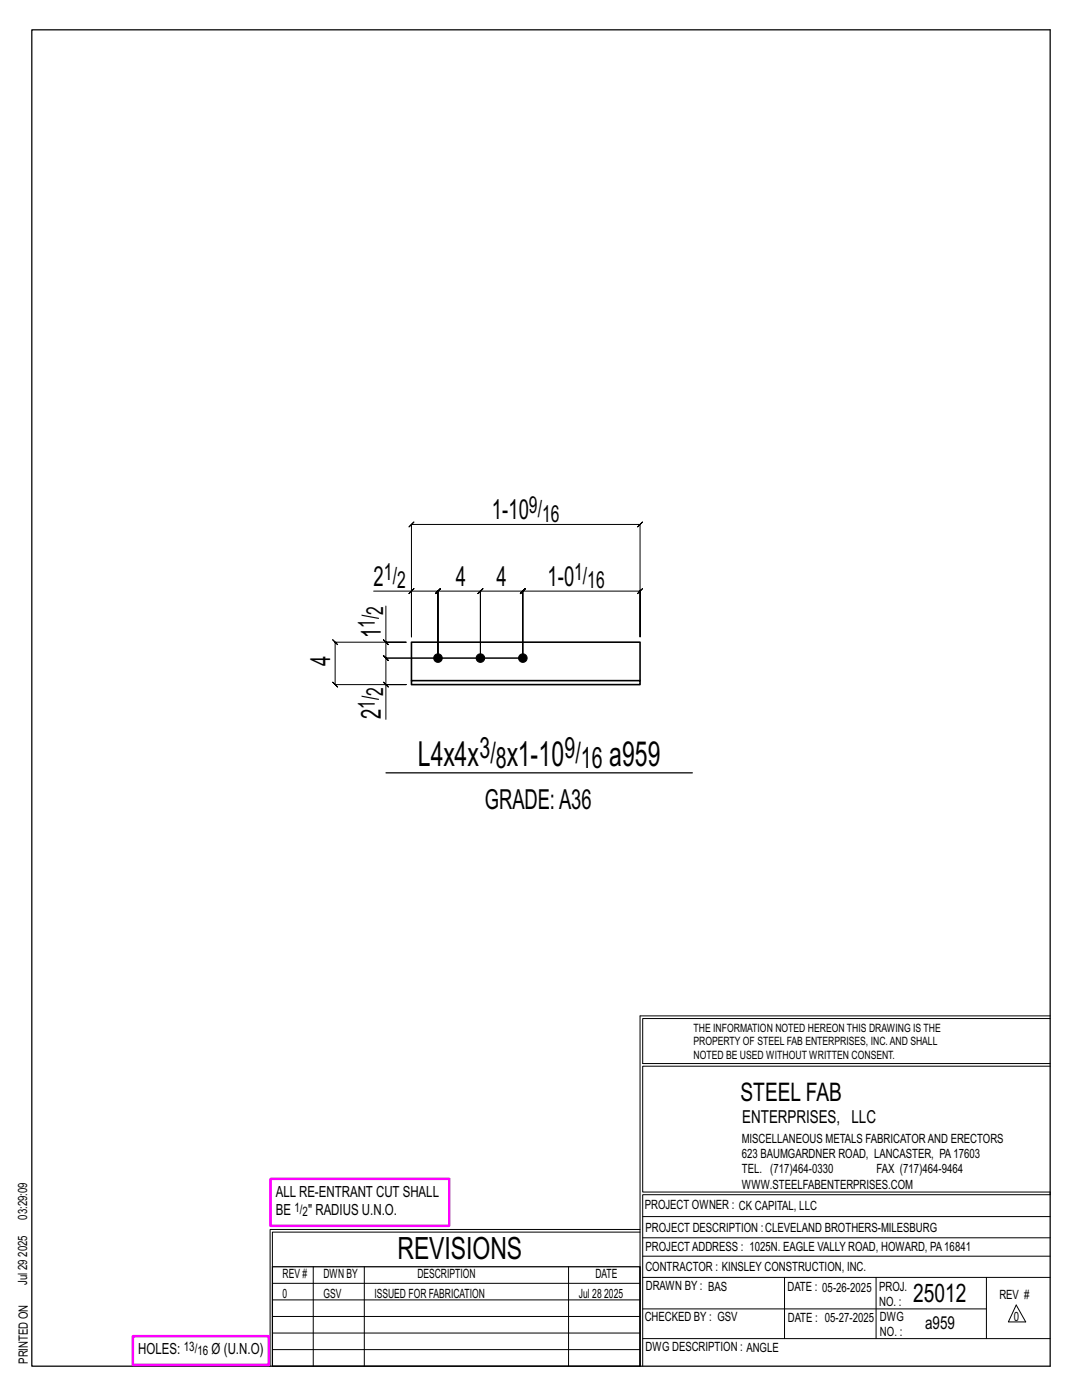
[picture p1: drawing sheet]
<svg xmlns="http://www.w3.org/2000/svg" width="216mm" height="279mm" viewBox="0 0 216 279" stroke-linecap="round" stroke-linejoin="round" font-family="sans-serif">
<defs><g id="words">
<g font-size="6.9">
<text x="83.4" y="152.8">L4x4x</text>
<text x="101.1" y="152.8">x1-10</text>
<text x="121.6" y="152.8">a959</text>
</g>
<text font-size="6.1" x="79.3" y="251.3">REVISIONS</text>
<g font-size="5.9">
<text x="95.7" y="151.2">3/</text>
<text x="98.9" y="153.3">8</text>
<text x="112.6" y="151.2">9/</text>
<text x="115.9" y="153.3">16</text>
</g>
<g font-size="5.5">
<text x="98.2" y="103.7">1-10</text>
<text x="74.6" y="117">2</text>
<text x="91" y="117">4</text>
<text x="99.1" y="117">4</text>
<text x="109.2" y="117">1-0</text>
<text x="76" y="127.4" transform="rotate(-90 76 127.4)">1</text>
<text x="65.9" y="132.8" transform="rotate(-90 65.9 132.8)">4</text>
<text x="76" y="143.6" transform="rotate(-90 76 143.6)">2</text>
<text x="96.7" y="161.5">GRADE:A36</text>
</g>
<g font-size="5.1">
<text x="147.8" y="219.8">STEEL FAB</text>
<text x="182.2" y="259.9">25012</text>
</g>
<g font-size="4.7">
<text x="105.5" y="102.4">9/</text>
<text x="108.2" y="104.1">16</text>
<text x="76.6" y="115.7">1/</text>
<text x="79.2" y="117.4">2</text>
<text x="114.6" y="115.7">1/</text>
<text x="117.2" y="117.4">16</text>
<text x="74.8" y="125.3" transform="rotate(-90 74.8 125.3)">1/</text>
<text x="76.4" y="122.7" transform="rotate(-90 76.4 122.7)">2</text>
<text x="74.8" y="141.5" transform="rotate(-90 74.8 141.5)">1/</text>
<text x="76.4" y="138.9" transform="rotate(-90 76.4 138.9)">2</text>
</g>
<g font-size="3.6">
<text x="148.1" y="224.1">ENTERPRISES, LLC</text>
<text x="184.6" y="265.2">a959</text>
</g>
<g font-size="3.1">
<text x="55" y="238.9">ALL RE-ENTRANT CUT SHALL</text>
<text x="55" y="242.5">BE</text>
<text x="61.5" y="242.5">&quot; RADIUS U.N.O.</text>
<text x="27.6" y="270.2">HOLES:</text>
<text x="42.2" y="270.2">Ø (U.N.O)</text>
</g>
<g font-size="2.6">
<text x="58.8" y="241.8">1/</text>
<text x="60.4" y="242.7">2</text>
<text x="36.7" y="269.6">13/</text>
<text x="39.4" y="270.5">16</text>
</g>
<g font-size="2.5">
<text x="148" y="231.2">623 BAUMGARDNER ROAD, LANCASTER, PA17603</text>
<text x="148" y="228.1">MISCELLANEOUS METALS FABRICATORAND ERECTORS</text>
<text x="148" y="237.2">WWW.STEELFABENTERPRISES.COM</text>
<text x="148" y="234.2">TEL. (717)464-0330</text>
<text x="174.9" y="234.2">FAX (717)464-9464</text>
<text x="5.4" y="243.4" transform="rotate(-90 5.4 243.4)">03:29:09</text>
<text x="128.7" y="241.3">PROJECT OWNER : CK CAPITAL, LLC</text>
<text x="128.8" y="246">PROJECT DESCRIPTION :CLEVELAND BROTHERS-MILESBURG</text>
<text x="5.4" y="250.8" transform="rotate(-90 5.4 250.8)">2025</text>
<text x="128.8" y="249.7">PROJECTADDRESS : 1025N. EAGLE VALLY ROAD, HOWARD, PA16841</text>
<text x="5.4" y="256.5" transform="rotate(-90 5.4 256.5)">Jul 29</text>
<text x="56.4" y="255">REV #</text>
<text x="64.5" y="255">DWN BY</text>
<text x="83.3" y="255">DESCRIPTION</text>
<text x="118.8" y="255">DATE</text>
<text x="128.8" y="253.7">CONTRACTOR : KINSLEY CONSTRUCTION, INC.</text>
<text x="128.9" y="257.5">DRAWN BY : BAS</text>
<text x="157.1" y="257.6">DATE : 05-26-2025</text>
<text x="175.4" y="257.7">PROJ.</text>
<text x="56.4" y="259">0</text>
<text x="64.5" y="259">GSV</text>
<text x="74.7" y="259">ISSUED FOR FABRICATION</text>
<text x="115.5" y="259">Jul 28</text>
<text x="120.6" y="259">2025</text>
<text x="128.6" y="263.7">CHECKED BY : GSV</text>
<text x="157.2" y="263.7">DATE : 05-27-2025</text>
<text x="175.4" y="260.7">NO. :</text>
<text x="175.6" y="263.7">DWG</text>
<text x="199.4" y="259.2">REV #</text>
<text x="202.3" y="263.7">0</text>
<text x="128.8" y="269.7">DWG DESCRIPTION : ANGLE</text>
<text x="175.6" y="266.7">NO. :</text>
<text x="5.5" y="272.2" transform="rotate(-90 5.5 272.2)">PRINTED ON</text>
</g>
<g font-size="2.3">
<text x="138.4" y="208.6">PROPERTY OF STEEL FAB ENTERPRISES, INC.AND SHALL</text>
<text x="138.4" y="205.9">THE INFORMATION NOTED HEREON THIS DRAWING IS THE</text>
<text x="138.4" y="211.3">NOTED BE USED WITHOUT WRITTEN CONSENT.</text>
</g>
</g></defs>
<g fill="none" stroke="#000" stroke-width=".2">
<path d="M74.6 118h7.5v9.1v-22.4l-.5 .5 1-1-.5 .5h45.6l-.5 .5 1-1-.5 .5v22.4v-9.1l.5-.5-1 1 .5-.5h-23.4l.5-.5-1 1 .5-.5v13.3v-13.3l.5-.5-1 1 .5-.5h-8.4l.5-.5-1 1 .5-.5v13.3v-13.3l.5-.5-1 1 .5-.5h-8.5l.5-.5-1 1 .5-.5v13.3v-13.3l.5-.5-1 1 .5-.5h-5.3M82.1 118l-.5 .5 1-1zM76.5 136.1l1 1zM76.5 127.7l1 1zM77 120.9v7.3h4h-14.1l-.5-.5 1 1-.5-.5v8.4l-.5-.5 1 1-.5-.5h14.1h-4v7M77 128.2v3.1l-.5-.5 1 1-.5-.5h27.3h-27.3l-.5-.5 1 1-.5-.5v5.3M127.7 202.7v70M127.7 202.7h81.8M209.5 203.3h-81.3v9h81.3M209.5 212.8h-81.3v25.1h81.3v.5h-81.3v34.3M54.4 259.4h73.3M54.4 256.1h73.3"/>
<path d="M62.5 252.8v19.9M72.7 252.8v19.9M113.4 252.8v19.9M127.7 245.4h-73.8v27.3M127.7 245.9h-73.3v6.9M128.2 242.8h81.3M128.2 254.9h81.3M128.2 250.7h81.3M128.2 247h81.3M156.5 254.9v12.2M174.8 254.9v12.2M196.8 254.9v12.2"/>
<path d="M54.4 269.3h73.3M54.4 266h73.3M54.4 262.7h73.3M128.2 261.2h68.6M128.2 267.1h81.3M202.8 260.4l1.9 3.4h-3.5z"/>
</g>
<path d="M6.3 6h203.2v266.7h-203.2zM77 154.2h61.1M54.4 252.8h73.3v19.9h-73.3z" fill="none" stroke="#000" stroke-width=".25"/>
<path d="M54 235.3h35.6v9.3h-35.6zM26.5 266.7h27.1v5.7h-27.1z" fill="none" stroke="#f0f" stroke-width=".5"/>
<g fill="#000" stroke="#000" stroke-width=".2">
<circle cx="87.4" cy="131.3" r=".86"/>
<circle cx="95.9" cy="131.3" r=".86"/>
<circle cx="104.3" cy="131.3" r=".86"/>
</g>
<path d="M82.1 135.8h45.6v.8h-45.6zM82.1 135.8v-7.6h45.6v7.6" fill="none" stroke="#000" stroke-width=".32"/>
<use href="#words"/>
</svg>
